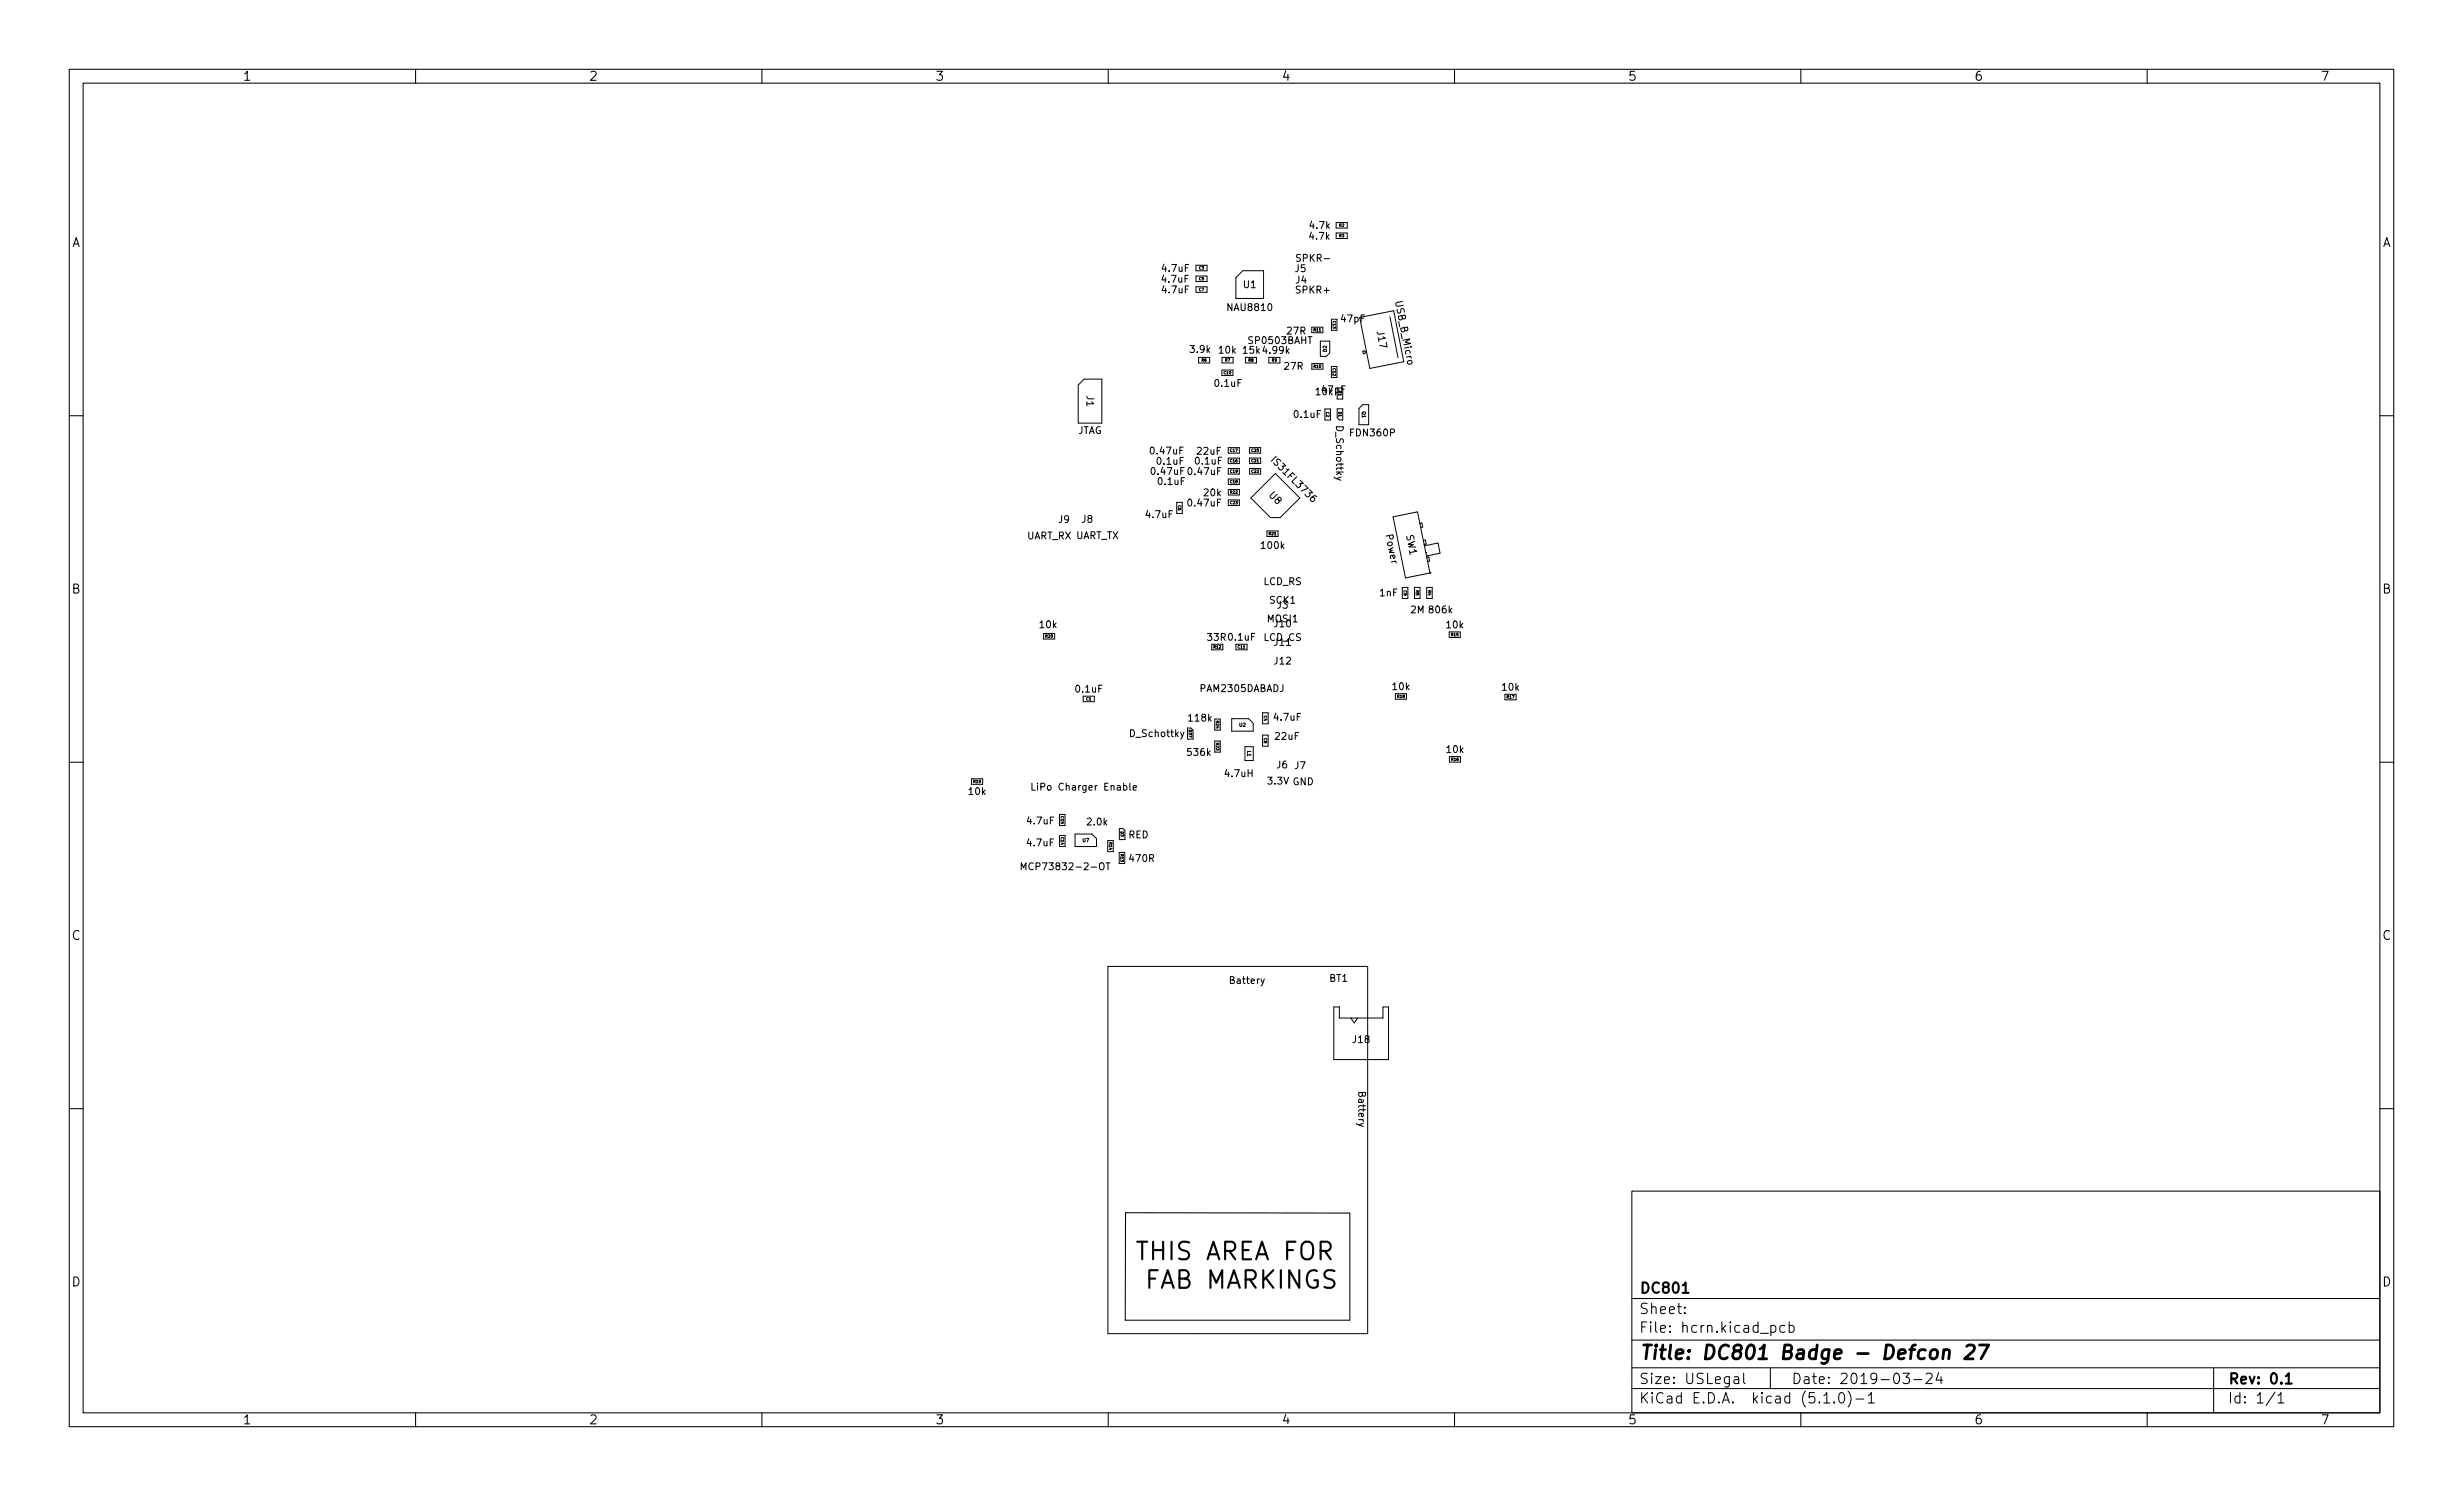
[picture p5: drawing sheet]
<svg xmlns="http://www.w3.org/2000/svg" width="356mm" height="216mm" viewBox="0 0 356 216" stroke-linecap="round" stroke-linejoin="round" font-family="sans-serif">
<defs><g id="words">
<g font-size="3.5">
<text x="165" y="181.9">THIS AREA FOR</text>
<text x="165.5" y="186">FAB MARKINGS</text>
</g>
<text font-size="2.8" x="236.6" y="196.2">Title: DC801 Badge - Defcon 27</text>
<g font-size="2.1">
<text x="236.6" y="189.7">Sheet:</text>
<text x="236.6" y="186.7">DC801</text>
<text x="236.6" y="192.4">File: hcrn.kicad_pcb</text>
<text x="236.6" y="202.5">KiCad E.D.A. kicad (5.1.0)-1</text>
<text x="236.6" y="199.7">Size: USLegal</text>
<text x="258.6" y="199.7">Date: 2019-03-24</text>
<text x="321.6" y="199.7">Rev: 0.1</text>
<text x="321.6" y="202.5">Id: 1/1</text>
</g>
<g font-size="1.8">
<text x="35" y="11.6">1</text>
<text x="85" y="11.6">2</text>
<text x="135" y="11.6">3</text>
<text x="185" y="11.6">4</text>
<text x="235" y="11.6">5</text>
<text x="285" y="11.6">6</text>
<text x="335" y="11.6">7</text>
<text x="10.3" y="35.6">A</text>
<text x="343.9" y="35.6">A</text>
<text x="10.3" y="85.7">B</text>
<text x="343.9" y="85.7">B</text>
<text x="10.3" y="135.6">C</text>
<text x="343.9" y="135.6">C</text>
<text x="10.3" y="185.7">D</text>
<text x="343.9" y="185.7">D</text>
<text x="35" y="205.6">1</text>
<text x="85" y="205.6">2</text>
<text x="135" y="205.6">3</text>
<text x="185" y="205.6">4</text>
<text x="235" y="205.6">5</text>
<text x="285" y="205.6">6</text>
<text x="335" y="205.6">7</text>
</g>
<g font-size="1.4">
<text x="189.1" y="34.6">4.7k</text>
<text x="189.2" y="33">4.7k</text>
<text x="167.8" y="40.8">4.7uF</text>
<text x="167.9" y="39.2">4.7uF</text>
<text x="179.5" y="41.6">U1</text>
<text x="187" y="39.3">J5</text>
<text x="187.1" y="40.9">J4</text>
<text x="187.4" y="37.8">SPKR-</text>
<text x="167.9" y="42.3">4.7uF</text>
<text x="177.4" y="44.9">NAU8810</text>
<text x="187.2" y="42.3">SPKR+</text>
<text x="193.7" y="46.5">47pF</text>
<text x="198.8" y="48" transform="rotate(79 198.8 48)">J17</text>
<text x="201.4" y="43.6" transform="rotate(79 201.4 43.6)">USB_B_Micro</text>
<text x="171.9" y="50.9">3.9k</text>
<text x="176" y="51">10k</text>
<text x="179.5" y="51">15k 4.99k</text>
<text x="180.4" y="49.6">SP0503BAHT</text>
<text x="185.5" y="53.3">27R</text>
<text x="185.9" y="48.3">27R</text>
<text x="156.9" y="57.1" transform="rotate(90 156.9 57.1)">J1</text>
<text x="175.5" y="55.8">0.1uF</text>
<text x="190" y="57">10k</text>
<text x="190.9" y="56.7">47pF</text>
<text x="155.5" y="62.6">JTAG</text>
<text x="166.2" y="65.6">0.47uF</text>
<text x="172.9" y="65.6">22uF</text>
<text x="186.9" y="60.3">0.1uF</text>
<text x="192.9" y="61.6" transform="rotate(90 192.9 61.6)">D_Schottky</text>
<text x="195.1" y="63">FDN360P</text>
<text x="166.3" y="68.5">0.47uF 0.47uF</text>
<text x="167.1" y="67.1">0.1uF</text>
<text x="167.3" y="70">0.1uF</text>
<text x="172.6" y="67">0.1uF</text>
<text x="173.9" y="71.6">20k</text>
<text x="183.1" y="71.6" transform="rotate(45 183.1 71.6)">U8</text>
<text x="183.8" y="66.8" transform="rotate(45 183.8 66.8)">IS31FL3736</text>
<text x="148.2" y="77.8">UART_RX UART_TX</text>
<text x="152.8" y="75.5">J9</text>
<text x="156.2" y="75.4">J8</text>
<text x="165.5" y="74.7">4.7uF</text>
<text x="171.6" y="73.1">0.47uF</text>
<text x="200" y="77.3" transform="rotate(78 200 77.3)">Power</text>
<text x="203" y="77.3" transform="rotate(78 203 77.3)">SW1</text>
<text x="182.2" y="79.2">100k</text>
<text x="182.4" y="84.4">LCD_RS</text>
<text x="183" y="89.8">MOSI1</text>
<text x="183.3" y="87.1">SCK1</text>
<text x="184.4" y="87.8">J3</text>
<text x="199.2" y="86.1">1nF</text>
<text x="203.7" y="88.5">2M 806k</text>
<text x="150.1" y="90.6">10k</text>
<text x="174.4" y="92.5">33R 0.1uF</text>
<text x="182.4" y="92.5">LCD_CS</text>
<text x="184" y="90.5">J10</text>
<text x="184" y="93.2">J11</text>
<text x="184" y="95.9">J12</text>
<text x="208.9" y="90.7">10k</text>
<text x="155.4" y="99.9">0.1uF</text>
<text x="173.3" y="99.9">PAM2305DABADJ</text>
<text x="201.1" y="99.6">10k</text>
<text x="216.9" y="99.7">10k</text>
<text x="163.2" y="106.4">D_Schottky</text>
<text x="171.7" y="104.1">118k</text>
<text x="184" y="104">4.7uF</text>
<text x="184.2" y="106.8">22uF</text>
<text x="171.5" y="109.1">536k</text>
<text x="176.9" y="112.1">4.7uH</text>
<text x="183.1" y="113.2">3.3V GND</text>
<text x="184.3" y="110.9">J6</text>
<text x="186.9" y="111">J7</text>
<text x="208.9" y="108.7">10k</text>
<text x="139.9" y="114.7">10k</text>
<text x="148.4" y="119">4.7uF</text>
<text x="149.7" y="114.1">LiPo Charger Enable</text>
<text x="157" y="119.1">2.0k</text>
<text x="148.4" y="122.1">4.7uF</text>
<text x="148.5" y="125.6">MCP73832-2-OT</text>
<text x="162.9" y="121">RED</text>
<text x="163.2" y="124.4">470R</text>
<text x="177.6" y="142">Battery</text>
<text x="192" y="141.7">BT1</text>
<text x="195.4" y="150.5">J18</text>
<text x="196.1" y="157.7" transform="rotate(90 196.1 157.7)">Battery</text>
</g>
<g font-size=".7">
<text x="191.6" y="50.8" transform="rotate(-90 191.6 50.8)">D2</text>
<text x="196.7" y="59.4" transform="rotate(90 196.7 59.4)">Q1</text>
<text x="178.9" y="104.9">U2</text>
<text x="180.1" y="108.4" transform="rotate(90 180.1 108.4)">L1</text>
<text x="156.3" y="121.5">U7</text>
</g>
<g font-size=".6">
<text x="193.4" y="32.7">R2</text>
<text x="193.4" y="34.2">R3</text>
<text x="173.1" y="38.9">C3</text>
<text x="173.1" y="40.4">C5</text>
<text x="173.1" y="42">C7</text>
<text x="189.7" y="47.8">R11</text>
<text x="192.4" y="46.4" transform="rotate(90 192.4 46.4)">C13</text>
<text x="173.5" y="52.2">R6</text>
<text x="176.7" y="54">C10</text>
<text x="176.9" y="52.2">R7</text>
<text x="180.3" y="52.2">R8</text>
<text x="183.6" y="52.2">R9</text>
<text x="189.7" y="53.1">R10</text>
<text x="192.4" y="53.2" transform="rotate(90 192.4 53.2)">C12</text>
<text x="191.5" y="59.5" transform="rotate(90 191.5 59.5)">C2</text>
<text x="193.3" y="56.4" transform="rotate(90 193.3 56.4)">R1</text>
<text x="193.3" y="59.4" transform="rotate(90 193.3 59.4)">D1</text>
<text x="177.6" y="65.2">C17</text>
<text x="180.7" y="65.2">C20</text>
<text x="177.6" y="66.7">C16</text>
<text x="177.6" y="68.2">C19</text>
<text x="177.6" y="69.7">C18</text>
<text x="177.6" y="71.2">R22</text>
<text x="180.7" y="66.7">C21</text>
<text x="180.7" y="68.2">C22</text>
<text x="170.1" y="72.9" transform="rotate(90 170.1 72.9)">C6</text>
<text x="177.6" y="72.7">C23</text>
<text x="183.2" y="77.2">R21</text>
<text x="202.7" y="85.2" transform="rotate(90 202.7 85.2)">C9</text>
<text x="204.4" y="85.2" transform="rotate(90 204.4 85.2)">R5</text>
<text x="206.2" y="85.2" transform="rotate(90 206.2 85.2)">R4</text>
<text x="151" y="92">R20</text>
<text x="175.2" y="93.6">R12</text>
<text x="178.7" y="93.6">C11</text>
<text x="209.5" y="91.8">R15</text>
<text x="156.8" y="101.1">C1</text>
<text x="201.7" y="100.7">R18</text>
<text x="217.6" y="100.8">R17</text>
<text x="171.6" y="105.4" transform="rotate(90 171.6 105.4)">D37</text>
<text x="175.6" y="104.1" transform="rotate(90 175.6 104.1)">R24</text>
<text x="175.6" y="107.2" transform="rotate(90 175.6 107.2)">R23</text>
<text x="182.5" y="103.3" transform="rotate(90 182.5 103.3)">C4</text>
<text x="182.5" y="106.5" transform="rotate(90 182.5 106.5)">C8</text>
<text x="140.6" y="113">R19</text>
<text x="209.5" y="109.8">R16</text>
<text x="153.2" y="117.8" transform="rotate(90 153.2 117.8)">C15</text>
<text x="153.2" y="120.9" transform="rotate(90 153.2 120.9)">C14</text>
<text x="160.1" y="121.6" transform="rotate(90 160.1 121.6)">R14</text>
<text x="161.8" y="123.3" transform="rotate(90 161.8 123.3)">R13</text>
<text x="161.8" y="120" transform="rotate(90 161.8 120)">D3</text>
</g>
</g></defs>
<g fill="none" stroke="#000" stroke-width=".15">
<path d="M10 10h335.6v195.9h-335.6zM12 12h331.6v191.9h-331.6zM60 10v2M110 10v2M160 10v2M210 10v2M260 10v2M310 10v2M10 60h2M343.6 60h2M10 110h2M149 113v1h.5"/>
<path d="M163.6 113.7l.5-.1-.1-.2h-.3l-.1 .1 .1 .5h.3M343.6 110h2M147.4 125.5v-1l.4 .7 .3-.7v1M159.7 124.5h.6M160 124.5v1M10 160h2M343.6 160h2M194.9 175.1l-32.4-.1v15.5h32.4v-15.4M235.6 171.9h108v32h-108zM235.6 197.4h108M235.6 193.4h108M235.6 187.4h108"/>
<path d="M243.2 189.4v.2M243.2 188.7v.1M250.4 198.7h.6v1M251 199l-.5 .1a.29 .29 0 0 0-.2 .3 .29 .29 0 0 0 .2 .3l.5-.1M251.7 198.2v1.3l.3 .2M255.6 197.4v3M255.7 191.4l.4-.1 .3 .3v.4l-.2 .2h-.5M257.7 191.4l-.5-.1-.2 .3v.4l.1 .2h.6M258.3 191.4l.4-.1 .3 .3v.4l-.1 .2h-.6M258.3 190.8v1.5M274.7 198.2h1l-.5 .5a.41 .41 0 0 1 .5 .3v.4l-.2 .2-.5 .1-.3-.2M276.3 199.1h1.2"/>
<path d="M278.1 198.3l.2-.1h.5a.41 .41 0 0 1 .1 .6l-.9 .9h1M279.9 198.1l-.4 1.1h1M280.2 198.7v1M319.6 197.4v6.5M60 203.9v2M110 203.9v2M160 203.9v2M210 203.9v2M235.6 200.4h108M260 203.9v2M263.3 201.4l.4-.4v1.5M263.3 202.5h.9"/>
<path d="M264.8 202.3v.2M265.7 201a.36 .36 0 0 1 .5 .3 .77 .77 0 0 1-.4 1.2 1 1 0 0 1-.1-1.5zM266.8 200.8a1.72 1.72 0 0 1 0 2.2M268 201.9h1.1M269.7 201.4l.5-.4v1.5M269.7 202.5h.9M310 203.9v2M328.5 200.9l-1.3 1.9M328.9 201.4l.4-.4v1.5M328.9 202.5h.8"/>
</g>
<path d="M242.9 186.6h.9M330 198.6l.4-.4v1.5M330 199.7h.9" fill="none" stroke="#000" stroke-width=".3"/>
<path d="M278.8 195a.52 .52 0 0 1 .6-.2 .52 .52 0 0 1 .4 .4l-.1 .5a.55 .55 0 0 1-.5 .4 .55 .55 0 0 1-.6-.4zM280.6 195a.49 .49 0 0 1 .9 .1l-.2 1M280.7 194.8l-.2 1.3M284 194.3l.3-.2h.4a.45 .45 0 0 1 .4 .6l-.2 .3-1.3 1.1h1.3M285.8 194.1h1.3l-1.1 2" fill="none" stroke="#000" stroke-width=".4"/>
<g fill="none" stroke="#000" stroke-width=".14">
<path d="M172.7 38.3h1.6v.8h-1.6zM172.7 39.8h1.6v.8h-1.6zM179.4 39.1h3v4h-4v-3zM192.9 32.1h1.6v.8h-1.6zM192.9 33.6h1.6v.8h-1.6zM156.5 54.7h2.6v6.4h-3.4v-5.5zM172.7 41.4h1.6v.8h-1.6zM173 51.6h1.6v.8h-1.6zM176.4 53.4h1.6v.8h-1.6zM176.4 51.6h1.6v.8h-1.6zM179.8 51.6h1.6v.8h-1.6zM183.2 51.6h1.6v.8h-1.6z"/>
<path d="M189.4 47.2h1.6v.8h-1.6zM189.4 52.5h1.6v.8h-1.6zM190.6 49.2h1.4v1.7l-.5 .5h-.9zM191.3 59h.8v1.6h-.8zM192.2 52.9h.8v1.6h-.8zM192.2 46.1h.8v1.6h-.8zM193.1 59h.8v1.6h-.5l-.3-.3zM193.1 56v1.6h.8v-1.6M196.3 45.8l4.9-1 1.5 7.4-4.9 1zM196.7 58.4h.9v2.9h-1.4v-2.3zM196.8 50.7l.2-.1 .2 .2-.2 .2-.2 .1zM200.7 45.7l1.1 5.9"/>
<path d="M169.9 72.5h.8v1.6h-.8zM177.3 64.6h1.6v.8h-1.6zM177.3 66.1h1.6v.8h-1.6zM177.3 67.6h1.6v.8h-1.6zM177.3 69.1h1.6v.8h-1.6zM177.3 70.6h1.6v.8h-1.6zM177.3 72.1h1.6v.9h-1.6zM180.4 64.6h1.6v.8h-1.6zM180.4 67.6h1.6v.8h-1.6zM180.4 66.1h1.6v.8h-1.6zM182.9 76.6h1.6v.8h-1.6zM184.1 68.3l3.6 3.6-2.9 2.8h-1.4l-2.8-2.8z"/>
<path d="M201.1 74.6l3.6-.7 1.8 8.8-3.6 .7zM205 75.5h.1M205 75.5h.3l.1 .6h-.3M205.5 78l.3-.1 .1 .6-.3 .1M205.6 78.6h.1M205.7 78.8l1.9-.4 .3 1.4-1.9 .4M205.9 79.8h.1M150.7 91.4h1.6v.8h-1.6zM175 93v.8h1.6v-.8M178.4 93v.8h1.6v-.8M202.5 84.8h.8v1.6h-.8zM204.2 84.8h.8v1.6h-.8z"/>
<path d="M206 80.2h.1M206 84.8h.8v1.6h-.8zM206 80.4h.3l.1 .6h-.3M206.1 81h.1M206.5 82.7h.1M209.2 91.2h1.6v.8h-1.6zM140.3 112.4h1.6v.8h-1.6zM153 117.5h.8v1.6h-.8zM156.4 100.5h1.6v.8h-1.6zM161.6 119.6h.5l.3 .3v1.3h-.8zM171.4 105.1h.6l.3 .3v1.3h-.9zM175.4 107h.8v1.5h-.8z"/>
<path d="M175.4 103.8h.8v1.6h-.8zM177.8 103.7h2.5l.6 .7v1.1h-3.1zM179.7 107.8h1.2v2h-1.2zM182.3 102.9h.8v1.6h-.8zM182.3 106.1h.8v1.6h-.8zM201.5 100.1h1.6v.8h-1.6zM209.3 109.2h1.6v.8h-1.6zM217.3 100.2h1.6v.8h-1.6zM153 120.6h.8v1.6h-.8zM155.2 120.4h2.5l.6 .6v1.2h-3.1zM159.9 121.3h.8v1.6h-.8zM160 139.5h37.5v53h-37.5z"/>
<path d="M161.6 123h.8v1.6h-.8zM192.6 145.3h.8v1.6h6.3v-1.6h.8v7.6h-7.9zM195 146.9l.5 .7 .5-.7"/>
</g>
<use href="#words"/>
</svg>
